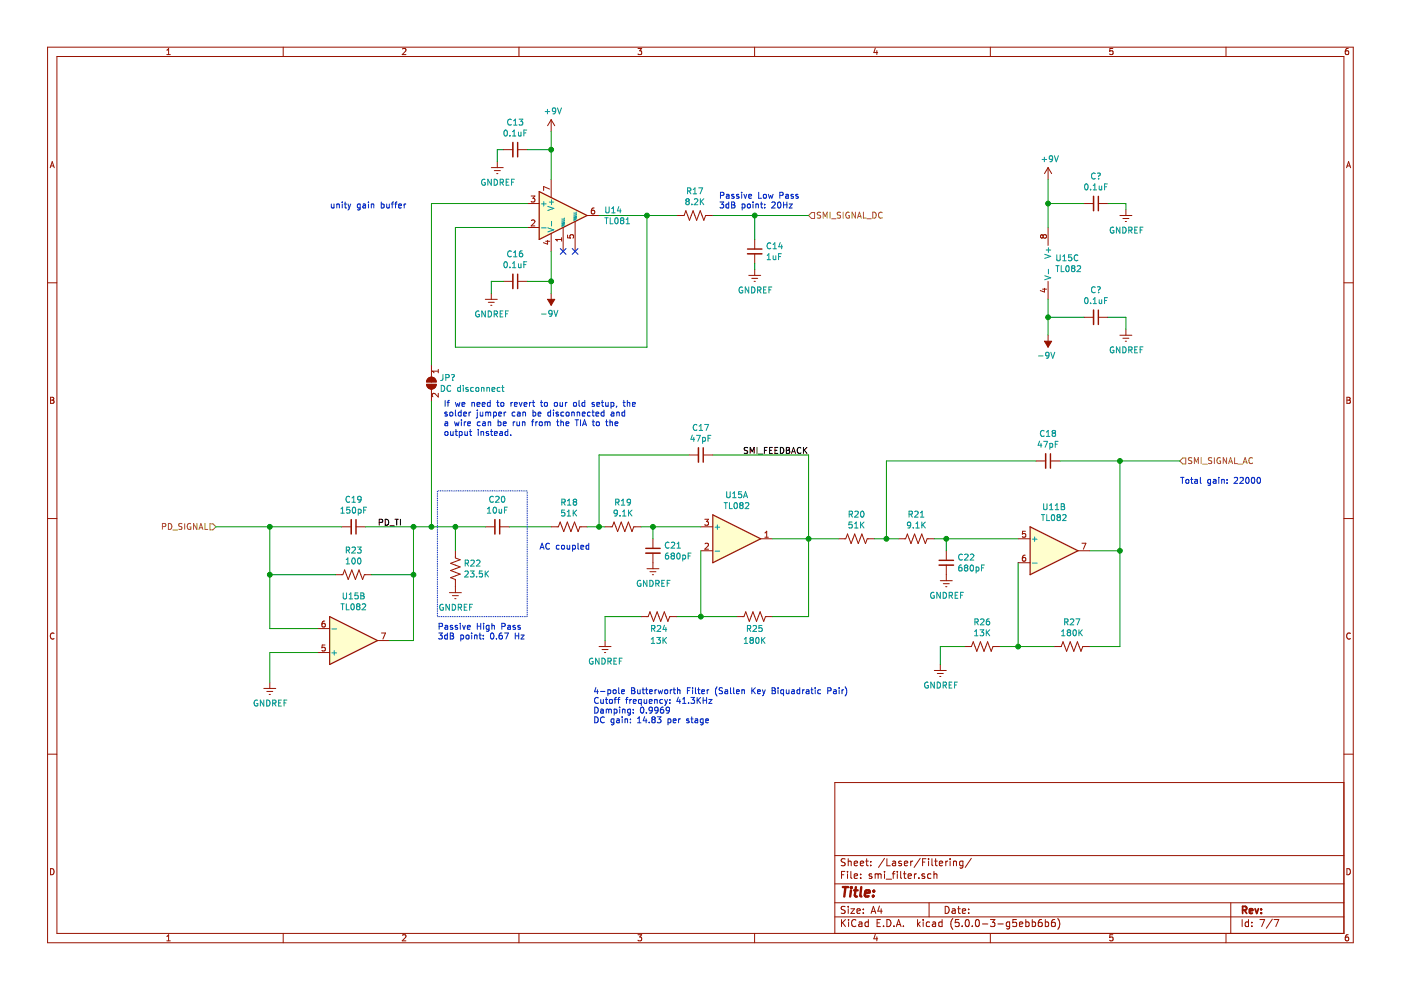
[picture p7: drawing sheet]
<svg xmlns="http://www.w3.org/2000/svg" width="297mm" height="210mm" viewBox="0 0 297 210" stroke-linecap="round" stroke-linejoin="round" font-family="sans-serif">
<g fill="none" stroke="#969400" stroke-width=".21">
<path d="M172.1 45.1h.6v1.2h-.6l-.7-.6zM174 45.1l-.5-.1-.2 .1v.4l.6 .2 .1 .3-.3 .3-.4-.1M174.5 46.3v-1.3l.5 .9 .4-.9v1.3M176 45v1.3M176.3 46.4h1M178.2 45.1l-.5-.1-.1 .1v.4l.5 .2 .1 .3-.2 .3-.5-.1M178.8 45v1.3M180 45.1a.57 .57 0 0 0-.7 .5 .57 .57 0 0 0 .8 .5v-.4h-.2M181.4 45v1.3l-.7-1.3v1.3M181.8 46.3l.4-1.3 .4 1.3M181.9 45.9h.6M183.1 45v1.3h.6"/>
<path d="M183.8 46.4h.9M185 45a.64 .64 0 0 1 .8 .6 .64 .64 0 0 1-.8 .7zM187.1 45.1a.58 .58 0 0 0-.8 .5 .58 .58 0 0 0 .7 .6l.1-.1M250.8 97.1h.6v1.3h-.6l-.7-.7zM252.7 97.1l-.5-.1-.2 .2v.3l.6 .3 .1 .3-.3 .2-.4-.1M253.2 98.3v-1.3l.5 .9 .4-.9v1.3M254.7 97v1.3M255 98.4h.9M256.9 97.1l-.5-.1-.1 .2v.4l.5 .2 .1 .3-.2 .2-.5-.1M257.5 97v1.3M258.7 97.1a.57 .57 0 0 0-.7 .6 .57 .57 0 0 0 .8 .5v-.4h-.2M260.1 97v1.3l-.8-1.3v1.3"/>
<path d="M260.5 98.3l.4-1.3 .4 1.3M260.6 97.9h.6M261.8 97v1.3h.6M262.5 98.4h.9M263.6 98.3l.4-1.3 .4 1.3M263.7 97.9h.6M265.6 97.2a.58 .58 0 0 0-.8 .4 .58 .58 0 0 0 .7 .6h.1M34.4 111.6h.6l.2-.2-.1-.3-.7-.1v1.3M35.7 111a.64 .64 0 0 1 .7 .6 .64 .64 0 0 1-.7 .7zM36.7 112.4h.9M38.6 111.1l-.5-.1-.2 .1v.4l.6 .2 .1 .3-.2 .3-.5-.1M39.2 111v1.3"/>
<path d="M40.4 111.1a.57 .57 0 0 0-.7 .5 .57 .57 0 0 0 .8 .5v-.4h-.3M41.7 111v1.3l-.7-1.3v1.3M42.2 112.3l.4-1.3 .4 1.3M42.3 111.9h.6M43.4 111v1.3h.7M44.5 111.1h.6l.7 .6-.7 .6h-.6z"/>
</g>
<g fill="#fffecd" stroke="#fffecd" stroke-width=".25">
<path d="M69.9 130.7l10.1 5.1-10.1 5.1z"/>
<path d="M151.1 109.2l10.2 5-10.2 5.1z"/>
<path d="M218.4 111.7l10.2 5.1-10.2 5.1z"/>
<path d="M114.3 40.6l10.2 5.1-10.2 5.1z"/>
</g>
<path d="M114.3 40.6l10.2 5.1-10.2 5.1zM151.1 109.2l10.2 5-10.2 5.1zM218.4 111.7l10.2 5.1-10.2 5.1zM69.9 130.7l10.1 5.1-10.1 5.1z" fill="none" stroke="#981200" stroke-width=".25"/>
<g fill="none" stroke="#981200" stroke-width=".21">
<path d="M10.1 10h276.8v189.9h-276.8zM12.1 12h272.8v185.9h-272.8zM35.4 11.6h.7M35.4 10.6l.4-.3v1.3M60 10v2M85.3 10.4l.5-.1 .3 .3-.8 1h.8M110 10v2M135.3 10.3h.8l-.5 .5 .4 .1v.5l-.2 .2-.5-.2M160 10v2M185.6 10.2l-.3 .9h.8M185.9 10.7v.9M210 10v2"/>
<path d="M235.9 10.3h-.6v.6l.6-.1v.6l-.1 .2-.5-.2M259.9 10v2M285.9 10.3h-.4l-.2 .3-.1 .7 .3 .3 .4-.2v-.6h-.4l-.3 .2M10.6 35.6l.5-1.3 .4 1.3M10.7 35.2h.7M104.2 35.5h2.5M104.8 36.2h1.3M105.3 36.8h.3M105.4 34.3v1.2M106.7 31.7h2M109.8 31.7h2M116.9 25.4v2.5"/>
<path d="M116.9 38.1v3.8M116.9 25.4l-.8 1.3M116.9 25.4l.7 1.3M222.2 35.5v2.6M222.2 35.5l-.8 1.3M222.2 35.5l.8 1.3M285.5 35.6l.4-1.3 .5 1.3M285.6 35.2h.6M10.1 60h2M106.7 59.7h2M109.8 59.7h2M111.8 48.2h2.5"/>
<path d="M111.8 43.2h2.5M112.6 41.6h.8l-.4 .4 .3 .2 .1 .4-.2 .2-.6-.1M112.7 46.8l.5-.2 .2 .4-.8 .9h.8M115.7 51.2h.8M116.1 51v.8l-.9-.3M116.5 40.1l-1.2-.5v.8M116.9 49.5v3.8M119.1 50.4v.7M119.1 50.8h-1.3l.4 .3M119.4 48.2v5.1M120.3 49.8v.6l.6 .1-.1-.5 .3-.2h.3l.2 .2-.1 .5M121.9 47v6.3"/>
<path d="M124.5 45.7h2.5M126 44.1h-.3a.79 .79 0 0 0-.1 1.3l.4-.1 .1-.5-.3-.2h-.2l-.2 .2M143.5 45.7h1.5l.4-1 .8 2 .7-2 .8 2 .8-2 .7 2 .4-1h1.5M158.7 58.4h2.6M159.4 59h1.2M159.9 59.7h.2M160 50.8v2M160 53.8v2M160 57.1v1.3M221.2 50l-.3-.2-.3 .2v.2l.3 .3 .3-.3M221.2 50l.2-.2h.3l.2 .2-.1 .4-.1 .1h-.3l-.2-.3M221.2 50v.2"/>
<path d="M222.2 48.2v3.8M222.2 59.7v3.8M229.8 43.2h2.1M232.9 43.2h2M237.4 45.7h2.6M238.1 46.3h1.2M238.6 47h.2M238.7 44.4v1.3M284.9 60h2M91.5 77.4v2.6M92.9 78.3v.8M92.9 78.7h-1.2l.3 .4"/>
<path d="M102.9 63.5h2.5M103.5 64.1h1.3M104 64.7h.3M104.2 62.2v1.3M116.9 62.2v2.5M221 61.3h.9M221.4 61.1v.8l-.8-.3M222.2 71.1v2.5M229.8 67.3h2.1M232.9 67.3h2M237.4 71.1h2.6M238.1 71.7h1.2"/>
<path d="M238.6 72.3h.2M238.7 69.8v1.3M10.7 84.2h.5l.2 .3-.2 .3 .3 .3-.3 .4h-.5zM10.7 84.8h.5M90.5 81.5h2a1.02 1.02 0 0 1-1 1 1.02 1.02 0 0 1-1-1zM90.8 80.3a1.02 1.02 0 0 1 1.1-.3 1.02 1.02 0 0 1 .6 1h-2zM91.5 82.5v2.5M92.9 83.4v.8l-.9-.8-.3 .2 .1 .5M146.1 96.5h2M149.1 96.5h2M219.7 97.7h2M222.7 97.7h2"/>
<path d="M285.6 84.2h.4l.3 .3-.3 .3 .3 .3-.2 .4h-.5zM285.6 84.8h.4M10.1 109.9h2M72.4 111.7h2.1M75.5 111.7h2M96.6 116.8v1.5l1 .4-2.1 .7 2.1 .8-2.1 .8 2.1 .7-2.1 .8 1.1 .4v2.8M102.9 111.7h2M105.9 111.7h2.1M116.9 111.7h1.5l.4-1 .7 2 .8-2 .7 2 .8-2 .8 2 .4-1h1.5M128.3 111.7h1.5l.4-1 .7 2 .8-2 .8 2 .7-2 .8 2 .4-1h1.5M138.4 114.2v2.1M138.4 117.3v3.3"/>
<path d="M148.6 111.7h2.5M148.6 116.8h2.5M149.4 110.1h.8l-.4 .5 .3 .1 .1 .4-.2 .3-.6-.2M149.5 115.3l.5-.1 .2 .3-.8 .9h.8M161.3 114.2h2.5M162.2 113.9h.7M162.2 113l.4-.4v1.3M177.8 114.2h1.5l.4-1 .7 2.1 .8-2.1 .8 2.1 .7-2.1 .8 2.1 .4-1.1h1.5M190.5 114.2h1.5l.4-1 .7 2.1 .8-2.1 .8 2.1 .7-2.1 .8 2.1 .4-1.1h1.5M200.6 116.8v2M200.6 119.8v3.3M215.9 114.2h2.5"/>
<path d="M215.9 119.3h2.5M217.4 117.7h-.3a.79 .79 0 0 0-.1 1.3l.4-.1 .1-.5-.3-.2h-.2l-.2 .2M217.4 112.6h-.6v.6l.4-.1 .3 .3v.3l-.3 .2-.4-.1M228.6 116.8h2.5M229.4 115.2h.8l-.5 1.2M284.9 109.9h2M11.5 134.3a.58 .58 0 0 0-.8 .5 .58 .58 0 0 0 .8 .6M67.4 138.4h2.5M67.4 133.3h2.5M68.9 131.7h-.3a.79 .79 0 0 0-.1 1.2h.4l.1-.5-.3-.2h-.2l-.3 .2M68.9 136.8h-.6l-.1 .6 .5-.2 .3 .3v.3l-.3 .2-.5-.1M71.2 121.9h1.5l.4-1.1 .7 2.1 .8-2.1 .8 2.1 .7-2.1 .8 2.1 .4-1h1.5"/>
<path d="M80 135.8h2.6M80.9 134.2h.8l-.5 1.3M95.3 125.7h2.5M95.9 126.3h1.3M96.4 126.9h.3M127 137.1h2.6M127.6 137.7h1.3M128.2 138.4h.2M128.3 135.8v1.3M135.9 130.7h1.5l.4-1 .8 2.1 .7-2.1 .8 2.1 .7-2.1 .8 2.1 .4-1.1h1.5M137.2 120.6h2.5M137.8 121.2h1.3"/>
<path d="M138.3 121.9h.3M156.2 130.7h1.5l.4-1 .8 2.1 .7-2.1 .8 2.1 .8-2.1 .7 2.1 .4-1.1h1.5M199.4 123.1h2.5M200 123.8h1.3M200.5 124.4h.3M204.4 137.1h1.6l.3-1 .8 2 .8-2 .7 2 .8-2 .8 2 .3-1h1.6M223.5 137.1h1.5l.4-1 .7 2 .8-2 .8 2 .7-2 .8 2 .4-1h1.5M286.3 134.3a.58 .58 0 0 0-.8 .5 .58 .58 0 0 0 .8 .6M10.1 159.9h2M55.9 146h2.6M56.6 146.6h1.2M57.1 147.2h.2"/>
<path d="M57.2 144.7v1.3M198.1 142.2h2.5M198.7 142.8h1.3M199.2 143.4h.3M199.4 140.9v1.3M284.9 159.9h2M284.9 165.9h-107.9v32M10.7 184.2a.65 .65 0 0 1 .8 .6 .65 .65 0 0 1-.8 .7zM35.4 198.5l.4-.3v1.3M35.4 199.5h.7M60 197.9v2M85.3 198.3l.5-.1 .3 .3-.8 1h.8"/>
<path d="M110 197.9v2M135.3 198.2h.8l-.5 .5 .4 .1v.6l-.2 .1-.5-.1M160 197.9v2M177 194.4h107.9M177 191.4h107.9M177 187.4h107.9M177 181.4h107.9M178.4 185.5h.5M178.4 195v1.5M178.6 195.6l.7 .9M179.1 184.8h-.7v1.5M179.2 182.1h-.6l-.3 .2 .2 .4 .6 .3v.4l-.2 .2-.6-.1"/>
<path d="M179.2 192.2h-.6l-.3 .2 .2 .4 .6 .3v.4l-.2 .2-.6-.1M179.3 195l-.9 .8M179.7 184.8v.1M179.7 185.3v1M179.8 182.1v1.5M179.8 192.2v.1M179.8 192.7v1M179.8 182.7l.2-.1h.4l.1 1M179.9 195v.1M179.9 195.5v1M180.4 192.7h.8l-.8 1h.8M180.4 184.8v1.3l.2 .2"/>
<path d="M181.1 183.1l.7-.2v-.3h-.5l-.2 .2 .1 .7h.6M181.1 185.8l.7-.2v-.3h-.5l-.2 .2 .1 .7h.6M181.5 195.1a.59 .59 0 0 0-.8 0 .59 .59 0 0 0-.1 .7 .56 .56 0 0 0 .2 .6 .56 .56 0 0 0 .7-.1M181.7 193.2l.7-.2-.1-.2-.4-.1-.2 .2 .1 .7h.5M182.1 195.5h.6l.1 1M182.4 183.1l.7-.2-.1-.3h-.4l-.2 .2 .1 .7h.5M182.5 186.1v.2M182.5 185.3v.2M182.8 195.8l-.5 .1-.3 .2 .3 .4 .5-.1M183 193.5v.2M183 192.8v.1M183.5 182.6h.6"/>
<path d="M183.7 182.1v1.3l.4 .2M184.1 195.5h-.4l-.3 .2 .1 .6 .2 .2 .4-.1M184.1 195v1.5M184.6 183.4v.2M184.6 182.6v.2M184.7 193.7l.5-1.5 .5 1.5M184.8 193.2h.8M184.8 185.3h-.3l-.2 .2v.2l.5 .1v.4h-.5M185.6 185.4l.4-.1 .2 .2M185.6 185.3v1M185.6 198.1l-.3 .9h.8M185.9 198.6v.9"/>
<path d="M186 195.7h.5M186.2 185.5l.2-.2h.3l.1 1M186.2 185.5v.8M186.5 192.1l-.4 1.1h1M186.7 195h-.7v1.5h.7M186.8 192.7v1M187.3 196.3v.2M187.5 184.8v.1M187.5 185.3v1M187.5 182l-1.2 1.9M187.9 186.4h1.1M188 195a.76 .76 0 0 1 .9 .7 .76 .76 0 0 1-.9 .8z"/>
<path d="M188 182.1v1.5h.8M189.2 185.3h.5M189.3 182.6h.5l.1 1M189.5 196.3v.2M189.7 184.8l-.3 .2v1.3M189.9 182.9l-.5 .1-.2 .2 .2 .4 .5-.1M190 196.5l.5-1.5 .5 1.5M190.2 196h.7M190.2 184.8v.1M190.2 185.3v1M191 184.8v1.3l.2 .2M191.1 182.6h-.3l-.3 .2 .1 .2 .5 .1v.4h-.6"/>
<path d="M191.5 196.3v.2M191.5 185.3h.6M191.7 184.8v1.3l.4 .2M191.7 183.1l.8-.2-.1-.3h-.5l-.2 .2 .1 .7h.6M192.5 185.8l.7-.2v-.3h-.5l-.2 .2 .1 .7h.6M193.1 182.6v1M193.5 182.6l-.4 .3M193.9 185.3v1M194.3 185.3l-.4 .2M194.5 195v1.5M194.7 195.9l.4 .6M194.8 186.1v.2"/>
<path d="M195.1 195.5l-.6 .5M195.1 182l-1.3 1.9M195.6 182.8h.5M195.7 195v.1M195.7 195.5v1M196 185.3h-.3l-.2 .2v.2l.5 .1v.4h-.5M196.3 182.1h-.7v1.5M196.9 182.1v.1M196.9 182.6v1M197 191.4v3M197.1 195.5h-.4l-.3 .2v.6l.3 .2 .4-.1M197.4 185.3h-.4l-.3 .2 .1 .7h.6"/>
<path d="M197.6 182.1v1.3l.2 .2M197.7 195.5h.6l.1 1M198 185.4l.2-.1h.4l.1 1M198 184.8v1.5M198.2 182.6h.5M198.4 195.8l-.7 .3 .2 .4 .5-.1M198.4 182.1v1.3l.3 .2M199.2 183.1l.7-.2-.1-.3h-.4l-.2 .2v.7h.6M199.7 195.5h-.4l-.3 .2 .1 .6 .2 .2 .4-.1M199.7 195v1.5M200.4 192.2a.75 .75 0 0 1 .8 .7 .75 .75 0 0 1-.8 .8zM200.5 182.6v1"/>
<path d="M200.9 182.6l-.4 .3M201.4 182.1v.1M201.4 182.6v1M201.9 192.8h.6v.9M202 194.8a1.71 1.71 0 0 0 0 2.2M202.2 182.7l.2-.1h.3l.1 1M202.2 182.6v1M202.5 193l-.5 .1-.2 .2 .2 .4 .5-.1M203 192.7h.6M203.2 192.2v1.3l.4 .2M203.3 195h-.7l-.1 .7 .7-.1 .2 .2-.1 .5-.2 .2-.6-.2M204 196.3v.2"/>
<path d="M204 193.2l.7-.2v-.2l-.5-.1-.2 .2 .1 .7h.6M204.2 182.6h-.5l-.3 .3 .2 .6h.6M204.2 182.6v1.2l-.3 .3-.4-.1M204.9 195h.1a.81 .81 0 0 1 .5 .7 .81 .81 0 0 1-.5 .8 .95 .95 0 0 1-.1-1.5zM205.4 193.5v.2M205.4 192.8v.1M205.9 182l-1.3 1.9M206.1 196.3v.2M207 195h.3a.85 .85 0 0 1-.1 1.5 1 1 0 0 1-.2-1.5zM208.3 195.9h1.1M210 197.9v2M210 195h.9l-.5 .5 .5 .2v.6l-.3 .2-.6-.2"/>
<path d="M211.6 195.9h1.1M214.1 195.5h-.5l-.3 .2 .1 .6 .2 .2 .5-.1M214.1 195.5l-.1 1.3-.2 .2-.4-.1M215.5 195h-.7l-.1 .7 .7-.1 .1 .7-.2 .2-.6-.2M216.1 196l.8-.2-.1-.3h-.5l-.2 .2 .1 .7h.6M217.5 195v1.5M217.5 195.5h.4l.3 .2-.1 .7h-.6M218.9 195.5h.4l.3 .2-.1 .6-.2 .2-.4-.1M218.9 195v1.5M220.8 195h-.4a1.11 1.11 0 0 0-.1 1.4l.4 .1 .2-.2 .1-.5-.3-.3-.4 .1-.2 .2M221.6 195.5h.5l.2 .2-.1 .7h-.6M221.6 195v1.5"/>
<path d="M223.6 195h-.4a1.16 1.16 0 0 0-.2 1.4l.5 .1 .2-.2 .1-.5-.3-.3-.5 .1-.1 .2M224.3 194.8a1.71 1.71 0 0 1 0 2.2M235.9 198.2h-.6v.6l.6-.1v.7l-.1 .1-.5-.1M259.9 197.9v2M260.9 191.4v6.5M263.4 195v1.5M264.7 195.5h-.4l-.3 .2 .1 .7h.6M264.7 195v1.5M265.4 196.3v.2M265.4 195.5v.2M267.1 195h1l-.6 1.5M269.8 194.9l-1.3 1.9"/>
<path d="M270.1 195h1l-.6 1.5M285.6 184.2a.65 .65 0 0 1 .7 .6 .65 .65 0 0 1-.7 .7zM285.9 198.2h-.4l-.2 .3-.1 .7 .3 .3 .4-.1v-.7h-.4l-.3 .2"/>
</g>
<g fill="none" stroke="#009596" stroke-width=".21">
<path d="M102.8 38.1a.59 .59 0 0 0-.7 .5 .59 .59 0 0 0 .7 .6l.1-.5h-.3M104.2 38v1.3l-.8-1.3v1.3M104.8 38a.64 .64 0 0 1 .7 .6 .64 .64 0 0 1-.7 .7zM106 38.7l.7-.1v-.5l-.7-.1v1.3M106.3 38.7l.5 .6M107 27.7l.1-.1a.67 .67 0 0 1 .5 .6 .67 .67 0 0 1-.5 .6l-.3-.4zM107.3 38.6h.4M107.9 38h-.6v1.3h.6M108.1 28.7v.1M108.4 25.4a.56 .56 0 0 0-.8 .5 .56 .56 0 0 0 .8 .5M108.5 38.6h.4M108.7 27.9l.3-.3v1.2"/>
<path d="M108.7 28.8h.7M108.9 25.6l.4-.3v1.2M108.9 26.5h.7M109.1 38h-.6v1.3M109.9 28l.1 .8 .5-.1M110.1 25.3h.7l-.4 .4 .4 .2v.4l-.2 .2-.5-.1M110.5 28v.8M111.1 28.2h.4M111.7 27.6h-.6v1.2M115.6 23.7h1M116.1 23.2v.9M117.8 23.4l-.2 .3-.4-.1v-.6l.4-.1 .2 .2v.7l-.2 .3h-.4"/>
<path d="M118.2 22.9l.4 1.2 .4-1.2M148.1 39.8h.9l-.6 1.3M220.9 33.8h1M221.4 33.3v1M223.1 33.1l-.4-.1-.2 .2v.4l.2 .2h.4l.1-.2M223.1 33.1v.1M223.1 33.2v.8l-.2 .2-.3 .1M223.6 33l.4 1.3 .4-1.3M230.1 39.1l.2-.1a.67 .67 0 0 1 .4 .6 .67 .67 0 0 1-.4 .7l-.3-.5zM231.8 39.3l.3-.3v1.3M232.2 36.8a.56 .56 0 0 0-.7 .1 .56 .56 0 0 0 0 .7l.3 .4 .4-.2M232.7 36.8l.4-.1a.43 .43 0 0 1-.2 .7v.1"/>
<path d="M232.9 37.8v.2M233 39.4l.1 .8 .5-.1M233.6 39.4v.9M234.2 39.6h.4M234.8 39h-.6v1.3M107 55.6l.1-.1a.67 .67 0 0 1 .5 .6 .67 .67 0 0 1-.5 .7l-.3-.5zM108.1 56.6v.2M108.4 53.3a.56 .56 0 0 0-.8 .5 .56 .56 0 0 0 .8 .5M108.7 56.8h.7M108.7 55.8l.3-.3v1.3M108.9 54.5h.7M108.9 53.5l.4-.3v1.3"/>
<path d="M109.9 55.9l.1 .8 .5-.1M110.5 55.9v.9M110.7 53.2l-.4 .1-.2 .4 .1 .6 .5 .1 .1-.2-.1-.5h-.3l-.3 .2M111.1 56.1h.4M111.7 55.5h-.6v1.3M114.8 48.3h1M114.8 43.2h1M115.3 42.7v1M116.1 48.3l1.3 .4-1.3 .5M116.1 43.8l1.3 .4-1.3 .4M116.5 42.9h.9M116.9 42.4v1"/>
<path d="M116.9 46.9v1M119.1 47.6h.5l-.5 .3h.5M119.1 47.1l.5 .1-.1 .2h-.4M119.6 46.2v.3h-.5M119.6 46.6v.3h-.5M121.7 45.8l.5 .1-.1 .2h-.4M121.7 46.4h.5l-.5 .3h.5M122.2 45v.2h-.5M122.2 45.4v.2h-.5M128.2 46.2h.7M128.4 43.9v1l.3 .2h.2l.2-.2v-1M128.6 46.2v1.2"/>
<path d="M129.4 46.2v1.2h.6M129.7 45.1h.7M129.7 44.2l.4-.3v1.2M130.5 46.3l.1-.1a.69 .69 0 0 1 .5 .6 .69 .69 0 0 1-.5 .6l-.3-.4zM131.2 43.8l-.3 .9h.8M131.5 44.3v.8M131.8 46.7l-.2-.2 .2-.3 .4 .1v.3l-.2 .1M131.8 46.7l-.2 .3v.2l.2 .2h.2l.3-.2-.1-.4-.2-.1M131.8 46.7h.2M132.8 47.4h.7M132.8 46.5l.3-.3v1.2M145.6 42.7l-.2-.3 .2-.3 .5 .2v.3l-.2 .1"/>
<path d="M145.6 42.7l-.2 .2v.3l.2 .2h.3l.2-.2v-.4l-.2-.1M145.6 42.7h.3M145.8 40.5l.6-.1v-.4l-.6-.2v1.3M146.1 40.5l.4 .6M146.7 43.3v.1M147 41.1h.7M147 40.2l.3-.4v1.3M147.2 42.3l.5-.2 .3 .4-.8 .9h.8M148.5 42.1v1.3M148.7 42.7l.5 .7M149.2 42.1l-.7 .8M162.7 55.1h.7"/>
<path d="M162.7 54.1l.3-.3v1.3M163.4 51.6a.56 .56 0 0 0-.8 .5 .56 .56 0 0 0 .8 .5M163.9 52.8h.7M163.9 51.8l.4-.3v1.3M163.9 54.2l.1 .8 .5-.1M164.5 54.2v.9M165.1 54.4h.4M165.4 51.4l-.3 .9h.8M165.7 53.8h-.6v1.3M165.7 51.9v.9M221.5 58.5l1.3 .4-1.3 .4M221.5 53.9l1.3 .5-1.3 .4"/>
<path d="M221.8 53h1M222.3 52.5v1M222.3 57.1v1M223.9 56.3h.7M224.1 54v1.1l.2 .2h.2l.3-.2v-1.1M224.2 56.3v1.3M225 56.3v1.3h.6M225.3 55.3h.7M225.3 54.4l.4-.4v1.3M226.1 56.5l.2-.2a.69 .69 0 0 1 .4 .7 .69 .69 0 0 1-.4 .6l-.3-.5zM227.2 54h-.6l-.1 .6 .5-.1 .3 .3v.3l-.3 .2-.5-.1M227.2 56.6l.2-.3h.3l.2 .3"/>
<path d="M227.2 56.6l.2 .3M227.2 56.6h.1M227.4 56.9l-.2 .2v.3l.2 .2h.3l.2-.2-.1-.4-.1-.1M227.4 56.9h.3M227.9 56.6h.1M227.9 56.6l-.2 .3M228.4 56.5l.5-.2 .2 .4-.8 .9h.8M228.5 54.1a.58 .58 0 0 0-.8 .5 .58 .58 0 0 0 .8 .6M231.2 40.1v.2M231.8 40.3h.7M236.1 48.2a.59 .59 0 0 0-.7 .6 .59 .59 0 0 0 .7 .6l.1-.5h-.3M237.4 48.2v1.2l-.7-1.2v1.2"/>
<path d="M238 48.2a.64 .64 0 0 1 .8 .6 .64 .64 0 0 1-.8 .6zM239.3 48.8l.7-.1v-.4l-.7-.1v1.2M239.6 48.8l.4 .6M240.6 48.8h.4M241.2 48.2h-.6v1.2h.6M241.7 48.8h.4M242.3 48.2h-.6v1.2M93.9 79.4v1.1l-.5 .2M95.7 79.5l.4-.1a.43 .43 0 0 1-.1 .7v.1M101.6 66a.59 .59 0 0 0-.8 .6 .59 .59 0 0 0 .8 .5v-.4h-.2M102.9 65.9v1.3l-.7-1.3v1.3M103.5 65.9a.64 .64 0 0 1 .7 .7 .64 .64 0 0 1-.7 .6z"/>
<path d="M104.8 66.6l.6-.1v-.4l-.6-.2v1.3M105.1 66.6l.4 .6M106 66.5h.5M106.6 65.9h-.6v1.3h.6M107.2 66.5h.4M107.8 65.9h-.6v1.3M114.8 66.6h1M117.1 66.4l-.3 .2-.3-.1-.1-.6 .4-.1 .3 .3-.1 .7-.2 .2-.3 .1M117.4 65.8l.4 1.3 .5-1.3M157.4 60.9a.59 .59 0 0 0-.7 .6 .59 .59 0 0 0 .7 .6l.1-.5h-.3M158.7 60.8v1.3l-.7-1.3v1.3M159.4 60.8a.64 .64 0 0 1 .7 .7 .64 .64 0 0 1-.7 .6z"/>
<path d="M160.6 61.5l.7-.1v-.4l-.7-.2v1.3M160.9 61.5l.4 .6M161.9 61.5h.4M162.5 60.8h-.6v1.3h.6M163 61.5h.4M163.6 60.8h-.6v1.3M220.2 75.5h.9M222.4 75.2l-.2 .3-.4-.1v-.6l.4-.1 .2 .2v.7l-.2 .3-.4 .1M222.8 74.7l.4 1.3 .4-1.3M230.1 63.2l.2-.1a.67 .67 0 0 1 .4 .6 .67 .67 0 0 1-.4 .7l-.3-.5zM231.2 64.3v.1M231.8 63.5l.3-.4v1.3"/>
<path d="M231.8 64.4h.7M232.2 60.9a.56 .56 0 0 0-.7 .1 .56 .56 0 0 0 0 .8l.3 .3 .4-.2M232.7 60.9l.4-.1a.43 .43 0 0 1-.2 .7v.1M232.9 61.9v.2M233 63.5l.1 .8h.5M233.6 63.5v.9M234.2 63.7h.4M234.8 63.1h-.6v1.3M236.1 73.6a.59 .59 0 0 0-.7 .6 .59 .59 0 0 0 .7 .6l.1-.5h-.3M237.4 73.5v1.3l-.7-1.3v1.3M238 73.5a.64 .64 0 0 1 .8 .7 .64 .64 0 0 1-.8 .6zM239.3 74.2l.7-.1v-.4l-.7-.2v1.3"/>
<path d="M239.6 74.2l.4 .6M240.6 74.2h.4M241.2 73.5h-.6v1.3h.6M241.7 74.2h.4M242.3 73.5h-.6v1.3M93.6 81.7a.64 .64 0 0 1 .7 .7 .64 .64 0 0 1-.7 .6zM94.5 80.1l.6-.1 .2-.2-.1-.3-.7-.1v1.3M95.6 81.8a.58 .58 0 0 0-.8 .5 .58 .58 0 0 0 .7 .6h.1M96 80.5v.2M97.6 82.2l-.4-.1-.2 .3 .1 .5h.5M97.6 81.7v1.3M98.2 81.7v.1"/>
<path d="M98.2 82.1v.9M99.2 82.2l-.3-.1-.1 .2v.2l.4 .1v.3h-.4M100.4 82.2l-.4-.1-.2 .3 .1 .5h.5M101 82.2l.5 .1-.1 .6-.3 .1-.2-.2zM102.1 82.1v.9M102.1 82.3l.5-.1v.8M103.2 82.3l.5-.1 .1 .8M103.2 82.1v.9M104.3 82.6l.6-.1v-.3l-.4-.1-.2 .2 .1 .6h.5M106 82.2l-.4-.1-.2 .3 .1 .5h.5M106.4 82.1h.5M106.6 81.7v1.1l.3 .2"/>
<path d="M146.8 92.3l-.3 .8h.8M147.1 92.7v.9M147.7 92.3h.8l-.5 1.3M147.8 90.1a.56 .56 0 0 0-.8 .5 .56 .56 0 0 0 .8 .5M148.2 91.3h.8M148.2 90.3l.4-.3v1.3M149 93.5l.3 .1 .3-.3-.1-.5-.5-.1v1.3M149.4 90h.8l-.5 1.3M150.1 92.9h.4M150.7 92.3h-.6v1.3M220.4 93.5l-.3 .9h.8M220.7 94v.8"/>
<path d="M221.3 93.6h.8l-.5 1.2M221.4 91.4a.56 .56 0 0 0-.8 .5 .56 .56 0 0 0 .8 .5M221.9 92.5h.7M221.9 91.6l.3-.3v1.2M222.6 94v1.3M222.6 94.1l.3-.1 .3 .2-.1 .6h-.5M223.3 91.8l-.2-.2 .2-.3h.3l.2 .2-.2 .3M223.3 91.8l-.2 .2v.4l.2 .1h.4l.1-.2v-.3l-.2-.2M223.3 91.8h.3M223.7 94.2h.5M224.3 93.6h-.6v1.2M72.3 107.9l.3-.4v1.3"/>
<path d="M72.3 108.8h.7M73.4 119.6h.7M73.4 118.7l.4-.4v1.3M73.4 116.6h.6l.1-.5-.7-.1v1.3M73.7 116.6l.4 .7M74.1 105.4a.56 .56 0 0 0-.8 .5 .56 .56 0 0 0 .8 .5M74.1 107.5h-.5l-.1 .6 .5-.1 .2 .3v.3l-.2 .2-.5-.1M74.6 116.1l.5-.1 .3 .3-.8 1h.8M74.6 106.5h.8M74.6 105.6l.4-.4v1.3M74.7 118.4l.2-.1a.67 .67 0 0 1 .4 .6 .67 .67 0 0 1-.4 .7l-.3-.5zM74.8 107.7l.2-.2a.69 .69 0 0 1 .4 .7 .69 .69 0 0 1-.4 .6l-.3-.5z"/>
<path d="M75.8 116h.8l-.5 .5 .4 .1 .1 .4-.3 .3-.5-.2M75.9 118.4l.2-.1a.69 .69 0 0 1 .4 .6 .69 .69 0 0 1-.4 .7l-.3-.5zM76 108v1.2M76 108h.3l.3 .2-.2 .6h-.4M76.6 105.8l-.3 .2h-.3l-.1-.6 .4-.2 .3 .3-.1 .7-.2 .2-.3 .1M77.1 108.1h.4M77.7 107.5h-.6v1.3M98.6 119.4h.6l.1-.5-.7-.1v1.2M98.9 119.4l.4 .6M99.8 118.9l.5-.1 .3 .3-.8 .9h.8M101 118.9l.5-.1 .3 .3-.8 .9h.8M103.3 108.8h.8"/>
<path d="M103.3 107.9l.4-.4v1.3M104.6 105.4a.56 .56 0 0 0-.8 .5 .56 .56 0 0 0 .8 .5M104.7 107.7l.2-.2a.67 .67 0 0 1 .4 .7 .67 .67 0 0 1-.4 .6l-.4-.5zM105.1 105.4l.5-.2 .2 .4-.8 .9h.8M105.8 108l.1 .8 .4-.1M106.3 108v.8M106.4 105.4l.2-.2a.67 .67 0 0 1 .5 .7 .67 .67 0 0 1-.5 .6l-.3-.5zM107 108.1h.4M107.6 107.5h-.6v1.3M119.1 106.5l.6-.1 .1-.4-.7-.2v1.3M119.4 106.5l.4 .6M119.7 108.1h-.6l-.1 .7 .2-.2 .5 .2v.5l-.2 .1-.5-.1"/>
<path d="M120.3 109.4h.7M120.3 108.5l.3-.4v1.3M120.3 107.1h.7M120.3 106.2l.4-.4v1.3M121.5 108.1v1.3M121.7 108.7l.6 .7M121.8 106.4l-.3 .2 .1 .4 .2 .1h.3l.2-.2v-.3l-.3-.2M121.8 106.4l-.3-.3 .3-.3h.2l.3 .3-.3 .3M121.8 106.4h.2M122.3 108.1l-.8 .8M130.5 106.5l.7-.1v-.4l-.7-.2v1.3M130.8 106.5l.5 .6"/>
<path d="M130.9 108.7l-.2 .2h-.4l-.1-.6 .5-.2 .2 .3-.1 .7-.1 .3h-.4M131.5 109.3v.1M131.7 107.1h.8M131.7 106.2l.4-.4v1.3M132 109.4h.7M132 108.5l.3-.4v1.3M133.3 108.1v1.3M133.4 108.7l.6 .7M133.7 106.4l-.3 .2h-.3l-.1-.6 .4-.2 .3 .3-.1 .7-.2 .3h-.3M134 108.1l-.7 .8M141.7 117.3h-.3l-.3 .3v.7l.2 .2 .4-.1 .1-.4-.2-.3h-.3l-.2 .3M141.8 115.1a.56 .56 0 0 0-.8 .5 .56 .56 0 0 0 .8 .5"/>
<path d="M142.3 115.1l.5-.2 .3 .4-.8 .9h.8M142.5 117.8l-.2-.2 .2-.3h.3l.2 .2-.2 .3M142.5 117.8l-.2 .2v.3l.2 .2h.4l.1-.2v-.3l-.2-.2M142.5 117.8h.3M143.5 116.2h.8M143.5 115.3l.4-.4v1.3M143.6 117.4l.2-.1a.69 .69 0 0 1 .4 .6 .69 .69 0 0 1-.4 .6l-.3-.5zM144.8 117.7h.3l.3 .2-.2 .6h-.4M144.8 117.7v1.3M145.9 117.9h.4M146.5 117.3h-.6v1.2M151.6 116.9h1"/>
<path d="M151.6 111.8h1M152.1 111.3v1M153.5 106.6h.7M153.9 106.6v1.2M154.1 104.3v1l.2 .2h.4l.1-.2v-1M154.7 106.6v1.2h.6M155.3 105.5h.8M155.3 104.6l.4-.3v1.2M155.7 106.7l.2-.1a.69 .69 0 0 1 .5 .6 .69 .69 0 0 1-.5 .6l-.3-.4zM157.1 107.1l-.3-.2 .3-.3 .4 .1v.3l-.2 .1M157.1 107.1l-.3 .3v.2l.3 .2h.2l.3-.2-.1-.4-.2-.1M157.1 107.1h.2"/>
<path d="M157.2 104.3h-.6v.6l.1-.2 .5 .1v.6l-.2 .1-.4-.1M157.7 105.5l.4-1.2 .4 1.2M157.8 105.2h.6M158 106.7l.5-.1 .3 .3-.8 .9h.8M180 109h.7v-.5l-.7-.1v1.2M180.3 109l.5 .6M180.7 110.7h-.7v.6l.2-.1 .5 .1v.5l-.3 .2-.4-.2M181.2 112h.7M181.2 111l.3-.3v1.3M181.2 108.5l.5-.1 .3 .3-.8 .9h.8M182.5 110.7v1.3M182.6 108.5l.2-.1a.67 .67 0 0 1 .4 .6 .67 .67 0 0 1-.4 .6l-.3-.4z"/>
<path d="M182.6 111.2l.6 .8M183.2 110.7l-.7 .7M192.7 109h.6l.1-.5-.7-.1v1.2M193 109l.4 .6M193.1 111.2l-.2 .3-.4-.1-.1-.6 .5-.1 .2 .2-.1 .7-.1 .3-.4 .1M193.7 111.8v.2M193.9 108.5l.5-.1 .3 .3-.8 .9h.8M194.2 111l.3-.3v1.3M194.2 112h.7M195.1 109.6h.8M195.1 108.7l.4-.3v1.2M195.5 110.7v1.3"/>
<path d="M195.6 111.2l.6 .8M196.2 110.7l-.7 .7M203.9 119.8h-.3l-.3 .3v.7l.2 .3 .4-.2 .1-.4-.2-.2h-.3l-.2 .2M204 117.6a.56 .56 0 0 0-.8 .5 .56 .56 0 0 0 .8 .5M204.5 117.6l.5-.1 .3 .3-.8 1h.8M205.7 117.6l.5-.1 .3 .3-.8 1h.8M205.9 119.9l.1-.1a.69 .69 0 0 1 .4 .6 .69 .69 0 0 1-.4 .7 .83 .83 0 0 1-.1-1.2zM208.7 119.8h-.6v1.3M218.9 114.3h1M218.9 119.4h1M219.4 113.8v1M220.8 109.1h.7"/>
<path d="M221.1 109.1v1.3M221.3 106.8v1l.2 .3h.3l.2-.3v-1M221.9 109.1v1.3h.6M222.5 108.1h.8M222.5 107.2l.4-.4v1.3M223 109.2l.2-.1a.69 .69 0 0 1 .4 .6 .69 .69 0 0 1-.4 .7l-.3-.5zM223.7 108.1h.8M223.7 107.2l.4-.4v1.3M224.3 109.7l-.2-.3 .2-.3 .5 .1v.3l-.2 .2M224.3 109.7l-.2 .2v.2l.2 .3h.3l.2-.3v-.3l-.2-.1M224.3 109.7h.3M225 106.8l.6 .1 .1 .3-.3 .2 .3 .2-.1 .4-.6 .1z"/>
<path d="M225 107.4h.4M225.3 109.2l.5-.1 .2 .4-.7 .9h.7M70.4 138.4h1M70.4 133.4h1M70.9 137.9v1M72.3 128h.7M72.6 128v1.3M72.8 125.7v1.1l.2 .2h.2l.3-.2v-1.1M73.4 128v1.3h.6M74 127h.7M74 126.1l.4-.4v1.3M74.5 128.1l.2-.1a.69 .69 0 0 1 .4 .7 .69 .69 0 0 1-.4 .6l-.3-.5z"/>
<path d="M75.8 128.6l-.2-.3 .2-.3 .5 .1v.4l-.2 .1M75.8 128.6l-.2 .2v.3l.2 .2h.3l.2-.2v-.4l-.2-.1M75.8 128.6h.3M75.9 125.7h-.6l-.1 .6 .5-.1 .3 .2v.4l-.3 .2-.5-.1M76.5 125.7l.6 .1 .1 .3-.3 .2 .3 .2-.1 .4-.6 .1zM76.5 126.3h.4M76.8 128.1l.5-.1 .2 .4-.8 .9h.8M93.9 128.2a.59 .59 0 0 0-.7 .6 .59 .59 0 0 0 .7 .5l.1-.4h-.2M95.3 128.1v1.3l-.8-1.3v1.3M95.9 128.1a.64 .64 0 0 1 .7 .7 .64 .64 0 0 1-.7 .6zM97.2 128.8l.6-.1v-.5l-.6-.1v1.3M97.4 128.8l.5 .6"/>
<path d="M98.4 128.7h.4M98.6 121.2l.5-.1 .2 .3-.8 .9h.8M99 128.1h-.6v1.3h.6M99.6 128.7h.4M99.7 121.1h.8l-.4 .4 .4 .2v.5l-.2 .1-.6-.1M100.2 128.1h-.6v1.3M101 122.2v.1M102.3 121.1h-.6l-.1 .6 .2-.2 .4 .1 .1 .6-.2 .1-.5-.1M102.9 121.1v1.2M103 121.6l.6 .7M103.6 121.1l-.7 .7M125.7 139.6a.59 .59 0 0 0-.8 .6 .59 .59 0 0 0 .8 .6v-.5h-.2"/>
<path d="M127 139.5v1.3l-.7-1.3v1.3M127.6 139.5a.64 .64 0 0 1 .7 .7 .64 .64 0 0 1-.7 .6zM130.7 139.5h-.5v1.3h.5M131.9 139.5h-.6v1.3M135.8 123.1a.59 .59 0 0 0-.7 .6 .59 .59 0 0 0 .7 .6l.1-.5h-.3M137.2 123v1.3l-.8-1.3v1.3M137.8 123a.64 .64 0 0 1 .7 .7 .64 .64 0 0 1-.7 .6zM138.1 136.4h.7M138.1 135.5l.4-.3v1.2M138.2 133.3l.6-.1v-.5l-.6-.1v1.3M138.5 133.3l.4 .6M139 123.7l.7-.1v-.4l-.7-.2v1.3"/>
<path d="M139.2 135.2h.8l-.4 .4 .4 .2v.4l-.2 .2-.6-.1M139.3 123.7l.5 .6M139.4 132.7l.4-.1 .3 .4-.8 .9h.8M140.3 123.7h.4M140.6 135.2v1.2M140.7 135.7l.6 .7M140.9 132.6l-.3 .9h.8M140.9 123h-.6v1.3h.6M141.2 133v.9M141.3 135.2l-.7 .7M141.5 123.7h.4M142.1 123h-.6v1.3"/>
<path d="M157.8 136.4h.7M157.8 135.5l.4-.3v1.2M158.5 133.3l.6-.1v-.5l-.6-.1v1.3M158.8 133.3l.4 .6M159.3 135.7l-.3 .2v.3l.3 .2h.3l.1-.2v-.3l-.2-.2M159.3 135.7l-.3-.2 .3-.3h.2l.2 .2-.2 .3M159.3 135.7h.2M159.7 132.7l.4-.1 .3 .4-.8 .9h.8M160.3 135.3l.2-.1a.69 .69 0 0 1 .4 .6 .69 .69 0 0 1-.4 .6l-.3-.5zM161.5 135.2v1.2M161.5 132.6h-.6v.6l.5-.1 .2 .3v.3l-.2 .2-.5-.1M161.7 135.7l.5 .7"/>
<path d="M162.2 135.2l-.7 .7M198 125.7a.59 .59 0 0 0-.7 .5 .59 .59 0 0 0 .7 .6l.1-.5h-.3M199.4 125.6v1.3l-.8-1.3v1.3M200 125.6a.64 .64 0 0 1 .7 .6 .64 .64 0 0 1-.7 .7zM201.2 126.2l.7-.1v-.4l-.7-.1v1.3M201.5 126.2l.5 .7M202.5 126.2h.4M203.1 125.6h-.6v1.3h.6M203.7 126.2h.4M204.3 125.6h-.6v1.3M204.7 120.4l-.2 .2v.2l.2 .3 .4-.1 .1-.2v-.2l-.3-.2M204.7 120.4l-.2-.3 .2-.3h.2l.3 .2-.3 .4"/>
<path d="M204.7 120.4h.2M206.6 134.8h.8M206.6 133.9l.4-.4v1.3M206.7 131.9l.6-.1 .1-.5-.7-.1v1.3M207 120.3l.3-.1 .3 .3-.2 .5h-.4M207 120.2v1.3M207 131.9l.4 .6M207.8 133.5h.8l-.5 .5 .4 .1 .1 .5-.3 .2-.5-.1M207.9 131.3l.5-.1 .2 .4-.8 .9h.8M208.1 120.4h.4M209.1 133.5v1.3M209.3 134.1l.5 .7"/>
<path d="M209.7 131.2l-.4 .1-.2 .5 .1 .6h.5l.1-.1-.1-.5-.3-.1-.3 .3M209.8 133.5l-.7 .8M225.1 134.8h.7M225.1 133.9l.3-.4v1.3M225.7 131.9l.6-.1 .1-.5-.7-.1v1.3M226 131.9l.4 .6M226.5 134.1l-.2 .2v.3l.2 .2 .4-.1 .1-.1v-.3l-.2-.2M226.5 134.1l-.2-.3 .2-.3h.3l.2 .3-.2 .3M226.5 134.1h.3M226.9 131.3l.5-.1 .3 .4-.8 .9h.8M227.6 133.7l.2-.2a.69 .69 0 0 1 .4 .7 .69 .69 0 0 1-.4 .6l-.3-.5zM228.1 131.2h.8l-.5 1.3"/>
<path d="M228.8 133.5v1.3M228.9 134.1l.6 .7M229.5 133.5l-.7 .8M54.6 148.5a.59 .59 0 0 0-.7 .6 .59 .59 0 0 0 .7 .5l.1-.4h-.3M55.9 148.4v1.3l-.7-1.3v1.3M56.5 148.4a.64 .64 0 0 1 .8 .7 .64 .64 0 0 1-.8 .6zM57.8 149.1l.7-.1v-.4l-.7-.2v1.3M58.1 149.1l.4 .6M59.1 149h.4M59.7 148.4h-.6v1.3h.6M60.2 149h.4M60.8 148.4h-.6v1.3"/>
<path d="M128.9 140.2l.7-.1v-.4l-.7-.2v1.3M129.2 140.2l.4 .6M130.2 140.2h.4M131.3 140.2h.4M196.7 144.7a.59 .59 0 0 0-.7 .6 .59 .59 0 0 0 .7 .5l.1-.4h-.2M198.1 144.6v1.3l-.7-1.3v1.3M198.7 144.6a.64 .64 0 0 1 .7 .7 .64 .64 0 0 1-.7 .6zM200 145.3l.6-.1v-.5l-.6-.1v1.3M200.3 145.3l.4 .6M201.2 145.2h.4M201.8 144.6h-.6v1.3h.6M202.4 145.2h.4"/>
<path d="M203 144.6h-.6v1.3"/>
</g>
<path d="M108.7 30.2v3.1M108.7 58.1v3.1M158.5 53.8h3M231.9 41.6v3.1M231.9 65.7v3.1M148.1 94.9v3.1M221.7 96.2v3.1M74.5 110.2v3M104.9 110.2v3M136.9 117.3h3.1M199.1 119.8h3.1" fill="none" stroke="#981200" stroke-width=".33"/>
<path d="M109.8 30.2v3.1M109.8 58.1v3.1M158.5 52.8h3M232.9 41.6v3.1M232.9 65.7v3.1M149.1 94.9v3.1M222.7 96.2v3.1M75.5 110.2v3M105.9 110.2v3M136.9 116.3h3.1M199.1 118.8h3.1" fill="none" stroke="#981200" stroke-width=".3"/>
<g fill="none" stroke="#009300" stroke-width=".21">
<path d="M106.7 31.7h-1.3v2.6M111.8 31.7h5.1M116.9 27.9v10.2M222.2 38.1v10.1M106.7 59.7h-2.5v2.5M111.8 59.7h5.1M111.8 43.2h-20.3v34.2M116.9 53.3v8.9M127 45.7h16.5M137.2 45.7v27.9h-40.6v-25.4h15.2M151.1 45.7h20.3M160 45.7v5.1"/>
<path d="M160 55.8v1.3M222.2 43.2h7.6M234.9 43.2h3.8v1.2M222.2 63.5v7.6M222.2 67.3h7.6M234.9 67.3h3.8v2.5M91.5 85v26.7M146.1 96.5h-19.1v15.2M151.1 96.5h20.3v34.2h-7.6M219.7 97.7h-31.8v16.5M224.7 97.7h25.4M237.4 97.7v39.4h-6.3"/>
<path d="M45.8 111.7h26.6M57.2 111.7v21.6h10.2M77.5 111.7h25.4M87.7 111.7v24.1h-5.1M96.6 111.7v5.1M108 111.7h8.9M124.5 111.7h3.8M135.9 111.7h12.7M138.4 111.7v2.5M148.6 116.8v13.9M163.8 114.2h14M185.4 114.2h5.1"/>
<path d="M198.1 114.2h17.8M200.6 114.2v2.6M215.9 119.3v17.8M231.1 116.8h6.3M57.2 121.9h14M67.4 138.4h-10.2v6.3M78.8 121.9h8.9M135.9 130.7h-7.6v5.1M143.5 130.7h12.7M204.4 137.1h-5v3.8M212.1 137.1h11.4"/>
</g>
<g fill="none" stroke="#000" stroke-width=".21">
<path d="M158.5 94.9h-.5l-.2 .1v.3l.6 .3 .1 .3-.2 .2h-.5M159 96.1v-1.2l.5 .9 .4-.9v1.2M160.5 94.9v1.2M160.8 96.3h1M162.1 95.5h.4M162.7 94.9h-.6v1.2M163.2 95.5h.4M163.8 94.9h-.6v1.2h.6M164.3 95.5h.4M164.9 94.9h-.6v1.2h.6M165.4 94.9a.64 .64 0 0 1 .8 .6 .64 .64 0 0 1-.8 .6zM166.7 94.9h.4l.3 .2-.3 .4 .4 .2-.2 .4h-.6z"/>
<path d="M166.7 95.5h.4M167.8 96.1l.4-1.2 .5 1.2M167.9 95.8h.6M169.8 95a.58 .58 0 0 0-.8 .5 .58 .58 0 0 0 .7 .6l.1-.1M170.3 94.9v1.2M170.5 95.4l.6 .7M171.1 94.9l-.8 .7M80.4 110.8l.7-.1v-.5l-.7-.1v1.3M81.7 110.1a.64 .64 0 0 1 .7 .6 .64 .64 0 0 1-.7 .7zM82.7 111.5h.9M83.7 110.1h.8M84.1 110.1v1.3"/>
<path d="M84.9 110.1v1.3"/>
</g>
<g fill="none" stroke="#0327cd" stroke-width=".21">
<path d="M70.3 43.3v.7h.5M70.8 43.3v.8M71.4 43.3v.8M71.4 43.4l.5-.1 .1 .8M72.6 42.8v.2M72.6 43.3v.8M73 43.3h.5M73.2 42.8v1.1l.3 .2M73.8 43.3l.3 .8M74.1 44.1l-.3 .4M74.4 43.3l-.3 .8M76.4 43.3h-.4l-.2 .2 .1 .5h.5"/>
<path d="M76.4 43.3l-.1 1.1-.2 .1h-.3M77 43.3h.5v.8M77.5 43.6l-.6 .2 .2 .3 .4-.1M78.1 42.8v.2M78.1 43.3v.8M78.7 43.4l.5-.1 .1 .8M78.7 43.3v.8M80.8 43.3h.4l.2 .2-.1 .5h-.5M80.8 42.8v1.3M82 43.3l.1 .7h.4M82.5 43.3v.8M82.9 43.3h.5"/>
<path d="M83.4 42.8l-.3 .2v1.1M83.7 43.3h.5M84.2 42.8l-.3 .2v1.1M84.5 43.7l.6-.1v-.3h-.4l-.2 .1 .1 .6h.5M85.7 43.3v.8M86 43.3l-.3 .2M152.7 42.8h.7l-.4 .5 .4 .1v.5l-.2 .2-.5-.1M152.8 41.4l.6-.1v-.4l-.6-.1v1.2M154 41.3h.5l.1 .7M154.5 43.3h-.3l-.3 .2 .1 .5h.5M154.5 42.8v1.3M154.6 41.5l-.6 .2v.3h.6"/>
<path d="M155.1 42.8l.6 .2 .1 .2-.3 .2 .4 .3-.2 .3-.6 .1zM155.1 43.4h.4M155.6 41.3l-.3-.1-.2 .2 .1 .2 .4 .1v.3h-.5M156.6 41.3l-.3-.1-.1 .2v.2l.4 .1v.3h-.4M157.2 40.8v.1M157.2 41.2v.8M157.3 43.3h.4l.3 .2-.2 .5h-.5M157.3 43.3v1.2M157.7 41.2l.3 .8 .3-.8M158.6 43.3l.4 .1v.6l-.3 .1-.3-.2zM158.7 41.6l.7-.1-.1-.2-.4-.1-.2 .2 .1 .6h.5M159.7 42.8v.2"/>
<path d="M159.7 43.3v.8M160.3 43.4l.5-.1v.8M160.3 43.3v.8M160.9 40.8v1.2h.6M161.2 43.3h.5M161.4 42.8v1.1l.3 .2M161.9 41.3l.3-.1 .3 .2-.1 .6-.5-.1zM162.1 44v.1M162.1 43.3v.1M162.9 41.2l.3 .8 .2-.6 .2 .6 .3-.8M163.6 43l.5-.2 .3 .4-.8 .9h.8M165 43l.2-.2a.69 .69 0 0 1 .4 .7 .69 .69 0 0 1-.4 .6l-.3-.5z"/>
<path d="M165.3 41.4l.7-.1v-.4l-.7-.1v1.2M166.1 42.8v1.3M166.1 43.4h.7M166.6 41.3h.5v.7M166.8 42.8v1.3M167.1 41.5l-.6 .2 .2 .3h.4M167.3 43.3h.7l-.7 .8h.7M168.2 41.3l-.3-.1-.2 .2 .1 .2 .4 .1v.3h-.5M169.2 41.3l-.3-.1-.2 .2 .1 .2 .4 .1v.3h-.5M94.4 89.5h.4l.1 .8M94.4 91.6l.2-.1 .3 .1-.1 .7-.4-.1zM94.4 84.9v1.3"/>
<path d="M94.8 87.4h-.3l-.2 .2 .1 .1 .4 .2v.3h-.5M94.8 85.3h.5M94.9 89.7l-.6 .3 .1 .2h.5M95.3 84.9l-.3 .2v1.1M95.5 87.4h.3l.2 .2-.1 .6-.5-.1zM95.5 91.5l.1 .8 .5-.1M96.1 91.5v.8M96.4 89.4l.2 .9 .3-.6 .2 .6 .2-.9M96.5 91.5h.5M96.6 85.3l.2 .9 .2-.7 .3 .7 .2-.9M96.6 86.9v1.1l.1 .2M96.7 91.1v1l.3 .2"/>
<path d="M97.4 91.5h.4l.2 .2-.1 .6h-.5M97.4 91.5v1.3M97.8 87.4h-.4l-.2 .2 .1 .6h.5M97.8 86.9v1.3M97.8 89v.1M97.8 89.4v.9M97.9 85.7l.7-.1-.1-.2-.4-.1-.2 .2 .1 .6h.5M98.3 87.8l.6-.1v-.3h-.4l-.2 .2 .1 .6h.5M98.4 89.4v.9M98.6 91.5v.8l.5-.1M98.8 89.4l-.4 .3M99.1 91.5v.8"/>
<path d="M99.2 89.8l.5-.1v-.2l-.4-.1-.1 .2v.6h.5M99.4 87.4v.8M99.5 91.5h.5M99.7 91.1v1l.3 .2M99.8 87.4l-.4 .2M100.1 85.4h.4l.1 .8M100.1 85.3v.9M101.1 85.7l.7-.1-.1-.2-.4-.1-.2 .2 .1 .6h.5M101.2 86.9v.2M101.2 87.4v1.1l-.2 .1M101.4 91.1v.1M101.4 91.5v.8"/>
<path d="M101.8 89.5l-.4-.1-.2 .3 .1 .5h.5M101.8 87.4l.1 .8 .5-.1M102 91.6l.5-.1v.8M102 91.5v.8M102.2 85.7l.6-.1v-.2l-.4-.1-.2 .2 .1 .6h.5M102.4 89.5h.4l.1 .8M102.4 87.4v.8M102.9 89.7l-.6 .3 .2 .3 .4-.1M103 87.5l.3-.1 .2 .2M103 87.4v.8M103.5 89.6l.5-.1v.8M103.5 87.6l.2-.2h.3v.8"/>
<path d="M103.5 87.6v.6M103.5 89.4v.9M103.6 91.5h-.3l-.2 .2 .1 .1 .4 .2v.3h-.5M103.9 84.9v1.2h-.4l-.1-.7h.5M104 91.5h.5M104.2 91.1v1l.3 .2M104.6 87.4h.4l.3 .2-.2 .6h-.5M104.6 87.4v1.2M104.8 91.9l.6-.1v-.3h-.4l-.2 .2 .1 .6h.5M105.3 85.3h.5M105.5 84.9v1.1l.3 .2M105.6 89.5l.4-.1 .2 .3-.1 .5h-.5"/>
<path d="M105.6 89v1.3M105.7 87.8l.6-.1v-.3h-.4l-.2 .2 .1 .6h.5M106 91.5h.5v.8M106.3 85.4h.5l-.1 .7-.5-.1zM106.5 91.8l-.6 .2 .2 .3h.4M106.7 89.8l.6-.1v-.2l-.4-.1-.2 .2 .1 .6h.5M106.9 87.4v.8M107.3 87.4l-.4 .2M107.7 91.5h-.4l-.2 .2 .1 .6h.5M107.7 91.1v1.2M108.3 92.2v.1M108.3 85.3v.9"/>
<path d="M108.7 85.3l-.4 .2M108.8 89.4v.9M109.1 85.7l.6-.1-.1-.2-.4-.1-.1 .2v.6h.5M109.2 87.4h-.4l-.2 .2 .1 .6h.5M109.2 89.4l-.4 .3M109.6 89.4l.1 .8 .5-.1M109.7 87.4h.5l.1 .8M110.1 85.3l.3 .9 .3-.9M110.2 89.4v.9M110.3 87.7l-.6 .2v.3h.6M110.8 89.6l.4-.1 .1 .8M110.8 89.4v.9"/>
<path d="M110.9 87.5l.5-.1v.8M110.9 87.4v.8M111.1 85.7l.6-.1v-.2l-.4-.1-.2 .2 .1 .6h.5M112.3 85.3v.9M112.6 85.3l-.3 .2M112.7 89.4h.5M112.9 85.3h.5M113 87.4h.4l.2 .2-.1 .6h-.5M113 86.9v1.3M113.1 84.9v1.1l.3 .2M113.2 89l-.3 .2v1.1M113.6 89.4v.9"/>
<path d="M114 89.4l-.4 .3M114.1 87.8l.6-.1-.1-.3h-.3l-.2 .2v.6h.5M114.4 89.5l.5 .1v.6l-.3 .1-.3-.3zM114.6 85.3h.5M114.8 84.9v1.1l.3 .2M115.5 85.4l.2-.1 .3 .1-.1 .7-.4-.1zM115.5 89.6l.4-.2 .2 .2M115.5 89.4v.9M116.1 89.6v.7M116.1 89.6l.1-.2 .4 .1v.8M116.7 87.4h-.3l-.3 .2 .1 .6h.5M116.7 86.9v1.3"/>
<path d="M117.3 86.9v.2M117.3 87.4v.8M117.6 85.4l.4-.1 .2 .2-.1 .6-.3 .1-.3-.3zM118 89.4h.5M118.2 89v1.1l.3 .2M118.4 87.4h-.3l-.2 .2 .1 .1 .4 .2v.3h-.5M118.7 85.3l.1 .8 .5-.1M118.9 89v1.3M118.9 89.6l.5-.1 .1 .8M119.3 85.3v.9M119.5 87.4h-.3l-.3 .2 .1 .6h.5M119.9 85.3v.9"/>
<path d="M120 89.8l.6-.1-.1-.2-.3-.1-.2 .2 .1 .6h.4M120.1 87.5l.1-.1 .4 .1-.1 .7-.4-.1zM120.2 85.3l-.3 .2M121.2 87.5l.5-.1 .1 .8M121.2 87.4v.8M121.6 85.4l.2-.1 .4 .1-.1 .7-.5-.1zM121.9 89h.8M122.3 89v1.3M122.4 87.5l.4-.1 .1 .8M122.4 87.4v.8M122.8 84.9v1.1l.2 .2M123.1 89v1.3"/>
<path d="M123.5 87.8l.5-.1v-.3h-.4l-.1 .2v.6h.5M123.5 90.3l.4-1.3 .4 1.3M123.6 89.9h.6M124 84.9v1.2h-.5l-.1-.6 .2-.2 .4 .1M125.1 87.4h-.3l-.2 .2 .1 .6h.4M125.5 87.4h.5M125.6 89.4h.4M125.7 86.9v1.1l.3 .2M125.7 89v1.1l.3 .2M126 85.4l-.3-.1-.2 .2 .1 .2 .4 .1v.3h-.5M126.4 87.8l.6-.1-.1-.3h-.4l-.1 .2v.6h.5M126.5 85.7l.6-.1v-.2l-.4-.1-.2 .2 .1 .6h.5"/>
<path d="M126.5 89.5l.3-.1 .3 .3-.1 .5-.3 .1-.3-.3zM127.5 85.3h.5M127.7 84.9v1.1l.3 .2M128.1 87.4h-.4l-.3 .2 .2 .6h.5M128.1 86.9v1.3M128.4 85.3l.1 .8 .4-.1M128.4 89.4h.5M128.6 89v1.1l.3 .2M128.9 85.3v.9M129.3 89.6l.5-.1 .1 .8M129.3 89v1.3M129.6 85.4l.3-.1 .3 .2-.2 .6h-.4"/>
<path d="M129.6 85.3v1.3M129.6 87.4h.5l.1 .8M130.2 87.7l-.6 .2 .1 .3h.5M130.4 89.8l.6-.1-.1-.2-.3-.1-.2 .2 .1 .6h.4M130.8 87.5l.5-.1v.8M130.8 86.1v.1M130.8 87.4v.8M130.8 86.2l-.2 .1M132.1 85.3h.5M132.3 84.9v1.1l.3 .2M132.4 87.4h-.3l-.2 .2 .1 .6h.4M132.4 86.9v1.3"/>
<path d="M133 85.4h.5v.8M133 84.9v1.3M134.1 85.7l.6-.1-.1-.2-.3-.1-.2 .2v.6h.5M114.5 116.4l.4-1.2 .5 1.2M114.6 116.1h.6M116.5 115.3a.58 .58 0 0 0-.8 .5 .58 .58 0 0 0 .7 .6l.1-.1M118.6 115.7l-.4-.1-.2 .2 .1 .6h.5M119.1 115.7l.2-.1 .4 .1-.1 .7-.5-.1zM120.2 115.6l.1 .8 .5-.1M120.8 115.6v.8M121.4 115.7l.4-.1 .2 .2-.1 .6h-.5M121.4 115.6v1.3"/>
<path d="M122.5 115.2v1.1l.2 .1M123.2 116l.6-.1-.1-.2-.4-.1-.1 .2v.6h.5M124.8 115.7l-.3-.1-.3 .2 .1 .6h.5M124.8 115.2v1.2M250.3 101.2h.7M250.7 101.2v1.3M251.5 101.7l.5 .1v.6l-.3 .1-.3-.2zM252.4 101.6h.5M252.6 101.2v1.1l.3 .2M253.3 101.7h.5l.1 .8M253.9 101.9l-.6 .3v.2h.6M254.5 101.2v1.1l.2 .2"/>
<path d="M256.7 101.7l-.4-.1-.3 .3 .2 .5h.5M256.7 101.6l-.1 1.2-.2 .1-.3-.1M257.3 101.7h.4l.1 .8M257.8 101.9l-.6 .3 .1 .2h.5M258.4 101.2v.1M258.4 101.6v.9M259 101.8l.5-.1 .1 .8M259 101.6v.9M260.2 102.4v.1M260.2 101.7v.1M261.7 101.3l.5-.1 .2 .4-.8 .9h.8M262.9 101.3l.5-.1 .2 .4-.8 .9h.8"/>
<path d="M264.2 101.3l.2-.1a.67 .67 0 0 1 .4 .6 .67 .67 0 0 1-.4 .7l-.3-.5zM265.4 101.3l.2-.1a.69 .69 0 0 1 .4 .6 .69 .69 0 0 1-.4 .7l-.3-.5zM266.6 101.3l.2-.1a.67 .67 0 0 1 .5 .6 .67 .67 0 0 1-.5 .7l-.3-.5zM93 134.2h.8l-.4 .5 .3 .1 .1 .5-.3 .2-.5-.1M93.1 132.8l.7-.1v-.4l-.7-.1v1.2M94.4 132.6h.4l.1 .8M94.8 134.7l-.3-.1-.2 .3 .1 .5h.4M94.8 134.2v1.3M94.9 132.9l-.6 .2 .1 .3h.5M95.5 134.2l.6 .1v.3l-.2 .2 .3 .3-.1 .3-.6 .1zM95.5 134.8h.4M95.9 132.6h-.3l-.1 .2v.1l.4 .2v.3h-.4"/>
<path d="M97 132.6h-.3l-.2 .2 .1 .1 .4 .2v.3h-.5M97.6 132.2v.1M97.6 132.6v.8M97.7 134.7l.4-.1 .2 .3-.1 .5h-.5M97.7 134.6v1.3M98.1 132.6l.3 .8 .3-.8M98.9 134.7l.5 .1-.1 .6-.3 .1-.2-.2zM99.1 133l.6-.1-.1-.3h-.3l-.2 .2 .1 .6h.4M100 134.2v.1M100 134.6v.9M100.6 134.8l.5-.1v.8M100.6 134.6v.9"/>
<path d="M101.2 132.2v1.2M101.2 132.8h.7M101.6 134.6h.5M101.8 134.2v1.1l.3 .2M101.9 132.2v1.2M102.5 135.4v.1M102.5 134.7v.1M102.5 132.2v.1M102.5 132.6v.8M103.7 132.6h-.4l-.2 .2 .1 .6h.5M103.7 132.6l-.1 1.1-.1 .2-.3-.1M104.1 134.3l.2-.1a.67 .67 0 0 1 .4 .6 .67 .67 0 0 1-.4 .7l-.3-.5z"/>
<path d="M104.3 132.7l.5-.1v.8M104.3 132.2v1.2M105.3 135.4v.1M106.4 134.2h-.2a.79 .79 0 0 0-.2 1.3l.5-.1v-.6l-.5-.1-.2 .3M106.4 132.8h.6l.1-.2v-.3l-.7-.1v1.2M107 134.2h.8l-.5 1.3M107.7 132.6h.5v.8M108.2 132.9l-.6 .2 .1 .3h.5M109.2 132.6h-.3l-.1 .2v.1l.4 .2v.3h-.4M109.2 134.8h.8M109.2 134.2v1.3M110 134.2v1.3"/>
<path d="M110.3 132.6h-.3l-.2 .2 .1 .1 .4 .2v.3h-.5M110.5 134.6h.6l-.6 .9h.6M126.1 149.9a.64 .64 0 0 1 .7 .7 .64 .64 0 0 1-.7 .6zM126.1 152a.64 .64 0 0 1 .7 .6 .64 .64 0 0 1-.7 .7zM126.4 145.8l-.4 .9h.8M126.7 146.2v.9M126.8 148a.56 .56 0 0 0-.8 .5 .56 .56 0 0 0 .8 .5M127.3 146.6h1M127.4 150.4h.5v.8M127.4 148.3v.8l.5-.1M127.9 148.3v.8M127.9 150.7l-.6 .2 .1 .2h.5"/>
<path d="M128.1 152.1a.56 .56 0 0 0-.8 .5 .56 .56 0 0 0 .8 .5M128.4 148.3h.4M128.5 147.9v1.1l.3 .1M128.5 150.4v.8M128.5 150.5l.4-.1 .2 .1M128.9 146.2v1.3M128.9 146.3l.3-.1 .3 .3-.1 .5h-.5M129.1 150.5l.1-.1h.4v.8M129.1 150.5v.7M129.2 148.4l.2-.1 .4 .1-.1 .7-.5-.1zM130.1 146.3l.5 .1-.1 .6h-.5zM130.2 153.2l-.4 .1-.2-.3 .1-.5h.5v.9l-.3 .3-.3-.1"/>
<path d="M130.2 148.3h.5M130.2 150.4h.4l.2 .2-.1 .5h-.5M130.2 150.4v1.2M130.7 147.9l-.3 .1v1.1M130.8 152.5h.5v.8M130.9 148.3h.5M131.2 145.8v1.1l.2 .2M131.3 152.7l-.6 .2 .1 .3h.5M131.4 149.9v.2M131.4 150.4v.8M131.4 147.9l-.3 .1v1.1M131.8 146.7l.6-.1-.1-.3-.3-.1-.2 .2 .1 .6h.4"/>
<path d="M131.9 152v.1M131.9 152.4v.9M132 150.5l.4-.1 .1 .8M132 150.4v.8M132.5 152.4v.9M132.5 152.5h.5l.1 .8M132.6 148.3h.5M133.1 147.9l-.3 .1v1.1M133.5 148.3v.8M133.7 150.4h-.4l-.2 .2 .1 .5h.5M133.7 150.4l-.1 1.1-.2 .1h-.3M133.7 152.5v.1"/>
<path d="M133.7 153.1v.2M133.9 145.8h.4l.3 .3-.3 .3 .3 .3-.2 .4h-.5zM133.9 146.4h.4M133.9 148.3l-.4 .2M134.3 148.7l.6-.1-.1-.2-.3-.1-.2 .2v.6h.5M134.3 150.4v.1M134.3 151.1v.1M135.2 146.2v.8h.5M135.2 153.3h.7M135.2 152.3l.3-.3v1.3M135.7 146.2v.9M135.9 150.1l.2-.2a.67 .67 0 0 1 .4 .7 .67 .67 0 0 1-.4 .6l-.3-.5z"/>
<path d="M136 148.4l-.4-.1-.2 .2 .1 .6h.5M136 148.3v1.3M136.2 146.2h.4M136.3 145.8v1.1l.3 .2M136.6 148.3v.8l.5-.1M136.7 151.9l-.3 .9h.8M136.9 146.2h.4M137 152.4v.9M137 145.8v1.1l.3 .2M137 151.1v.1M137.1 148.3v.8M137.6 148.7l.7-.1-.1-.2-.4-.1-.2 .2 .1 .6h.5"/>
<path d="M137.6 153.1v.2M137.7 146.7l.6-.1v-.3l-.4-.1-.2 .2 .1 .6h.5M138.3 150.5l-.2 .2h-.4l-.1-.6 .5-.2 .2 .3v.7l-.2 .2-.4 .1M138.4 152.5l-.2-.2 .2-.3 .5 .1v.3l-.2 .1M138.4 152.5l-.2 .3v.2l.2 .3h.3l.2-.3v-.4l-.2-.1M138.4 152.5h.3M138.8 148.4h.5l.1 .7M138.8 148.3v.8M138.9 146.2v.9M139.2 146.2l-.3 .3M139.4 152h.7l-.4 .5 .4 .1v.4l-.2 .3-.5-.2M139.5 146.2l.3 .9 .2-.6 .3 .6 .2-.9"/>
<path d="M139.5 150.5l-.2 .2h-.4l-.1-.2 .1-.4 .4-.2 .2 .3v.7l-.2 .2-.4 .1M140.5 148.4l-.4-.1-.2 .2 .1 .6h.5M140.6 149.9l-.4 .2-.2 .4 .1 .6h.5l.1-.1-.1-.5-.3-.1-.3 .3M140.9 148.3l.3 .8M141.1 146.3l.4 .1v.6h-.5zM141.2 149.1l-.3 .5M141.5 148.3l-.3 .8M141.6 153.2l.6-.1-.1-.6h-.5v1.2M141.9 150.5l-.2 .2h-.4v-.6l.4-.2 .2 .3v.7l-.2 .2-.4 .1M142 149v.1M142 148.4v.1M142.1 146.2v.9"/>
<path d="M142.5 146.2l-.4 .3M142.7 146.2h.5M142.7 152.8l.6-.1v-.2l-.4-.1-.2 .2 .1 .6h.5M142.9 145.8v1.1l.3 .2M143.6 146.4l.5-.1 .1 .8M143.6 145.8v1.3M143.8 147.8l-.3 .9h.8M143.9 152.4v.9M144.1 148.3v.8M144.2 152.4l-.3 .2M144.7 149.1h.7M144.7 148.2l.4-.3v1.2"/>
<path d="M145.7 146.4h.5M146 149v.1M146.1 152.5l-.4-.1-.1 .2v.2l.5 .1v.3h-.5M146.4 145.8h-.7v1.3M146.5 147.9h.8l-.5 .5 .4 .1 .1 .4-.3 .2-.5-.1M146.5 152.4h.5M146.7 152v1.1l.3 .2M146.8 145.8v.1M146.8 146.2v.9M147.4 152.5h.5v.8M147.4 145.8v1.1l.2 .2M147.8 147.9v1.2"/>
<path d="M147.9 146.2h.5M147.9 152.7l-.6 .2 .2 .4 .4-.1M148 148.4l.5 .7M148.1 145.8v1.1l.3 .2M148.5 147.9l-.7 .7M148.8 146.7l.6-.1-.1-.3-.4-.1-.1 .2v.6h.5M149.1 147.9v1.2M149.1 153.2l-.4 .1-.2-.3 .1-.5 .5-.1v1l-.3 .3-.3-.1M149.1 148.5h.7M149.6 152.8l.6-.1v-.2l-.4-.1-.2 .2 .1 .6h.5M149.8 147.9v1.2M149.9 146.2v.9"/>
<path d="M150.3 146.2l-.4 .3M150.3 148.3h.7l-.7 .8h.7M152 145.6a1.47 1.47 0 0 0 0 2M153.2 145.9l-.5-.1-.2 .1 .1 .5 .5 .2 .1 .3-.2 .2-.5-.1M153.7 146.3h.5l.1 .8M154.3 146.6l-.6 .2 .1 .3 .5-.1M154.9 145.8v1.1l.2 .2M155.5 145.8v1.1l.2 .2M156.2 146.7l.6-.1-.1-.3-.4-.1-.1 .2v.6h.5M157.3 146.4l.5-.1v.8M157.3 146.2v.9M159.4 145.8v1.3"/>
<path d="M159.6 146.4l.5 .7M160.1 145.8l-.7 .8M160.6 146.7l.6-.1v-.3l-.4-.1-.2 .2 .1 .6h.5M161.6 146.2l.3 .9M161.9 147.1l-.3 .4M162.2 146.2l-.3 .9M163.7 145.8h.4l.3 .3-.3 .3 .3 .3-.1 .3-.6 .1zM163.7 146.4h.4M165 145.8v.1M165 146.2v.9M166.1 146.3l-.3-.1-.3 .3 .1 .5h.5M166.1 146.2v1.3"/>
<path d="M166.7 146.2l.1 .8h.5M167.3 146.2v.9M167.9 146.3h.5v.8M168.4 146.6l-.6 .2 .2 .3 .4-.1M169.6 146.3l-.4-.1-.2 .3 .1 .5h.5M169.6 145.8v1.3M170.2 146.2v.9M170.5 146.2l-.3 .3M171 146.3h.4l.1 .8M171.5 146.6l-.6 .2 .1 .2h.5M171.9 146.2h.5M172.1 145.8v1.1l.3 .2"/>
<path d="M172.8 145.8v.1M172.8 146.2v.9M174 146.3l-.4-.1-.2 .3 .1 .5h.5M175.5 146.5l.7-.1v-.5l-.7-.1v1.3M176.8 146.3h.5v.8M177.3 146.6l-.6 .2 .2 .3 .4-.1M177.9 145.8v.1M177.9 146.2v.9M178.5 146.2v.9M178.9 146.2l-.4 .3M179.2 145.6a1.47 1.47 0 0 1 0 2"/>
</g>
<path d="M118.8 52.7l1.2 1.2M120 52.7l-1.2 1.2M121.3 52.7l1.2 1.2M122.5 52.7l-1.2 1.2" fill="none" stroke="#011996" stroke-width=".21"/>
<g fill="#981200" stroke="#981200" stroke-width=".21">
<path d="M116.1 63.5h1.5l-.7 1.2z"/>
<path d="M221.4 72.3h1.6l-.8 1.3z"/>
<path d="M90.8 80.3a1.02 1.02 0 0 1 1.1-.3 1.02 1.02 0 0 1 .6 1h-2z" fill-rule="evenodd"/>
<path d="M90.5 81.5h2a1.02 1.02 0 0 1-1 1 1.02 1.02 0 0 1-1-1z" fill-rule="evenodd"/>
</g>
<path d="M92.7 104.1v26.6M111.8 104.1h-19.1M92.7 130.7h19.1M111.8 130.7v-26.6" fill="none" stroke="#0327cd" stroke-width=".21" stroke-dasharray=".2 .2" stroke-linecap="butt"/>
<g fill="#009300" stroke="#009300" stroke-width=".21">
<circle cx="57.2" cy="111.7" r=".51"/>
<circle cx="57.2" cy="121.9" r=".51"/>
<circle cx="87.7" cy="121.9" r=".51"/>
<circle cx="87.7" cy="111.7" r=".51"/>
<circle cx="96.6" cy="111.7" r=".51"/>
<circle cx="127" cy="111.7" r=".51"/>
<circle cx="171.4" cy="114.2" r=".51"/>
<circle cx="138.4" cy="111.7" r=".51"/>
<circle cx="148.6" cy="130.7" r=".51"/>
<circle cx="200.6" cy="114.2" r=".51"/>
<circle cx="215.9" cy="137.1" r=".51"/>
<circle cx="187.9" cy="114.2" r=".51"/>
<circle cx="237.4" cy="97.7" r=".51"/>
<circle cx="237.4" cy="116.8" r=".51"/>
<circle cx="116.9" cy="59.7" r=".51"/>
<circle cx="137.2" cy="45.7" r=".51"/>
<circle cx="116.9" cy="31.7" r=".51"/>
<circle cx="222.2" cy="43.2" r=".51"/>
<circle cx="222.2" cy="67.3" r=".51"/>
<circle cx="160" cy="45.7" r=".51"/>
<circle cx="91.5" cy="111.7" r=".51"/>
</g>
<path d="M263.5 193l.7-.1 .1-.2-.1-.4-.2-.1h-.5v1.5M263.8 193l.5 .7M264.9 193.2l.7-.2-.1-.2-.4-.1-.2 .2 .1 .7h.5M266.1 192.7l.4 1 .3-1M267.4 193.5v.2M267.4 192.8v.1" fill="none" stroke="#981200" stroke-width=".38"/>
<path d="M178.7 188.1h1.1M179.3 188.1l-.3 2M180.4 188.8l-.2 1.3M180.5 188.1v.2M180.5 188.1l.1 .1-.1 .1M181.1 188.8h.7M181.5 188.1l-.3 1.7 .1 .2 .4 .1M182.6 188.1l-.2 1.7 .2 .3M183.4 189.4l1-.2-.1-.4h-.5l-.4 .2v1h.8M185.1 189.9v.2M185.3 188.8l.1 .1-.2 .1M185.3 188.8l-.1 .2" fill="none" stroke="#981200" stroke-width=".51"/>
</svg>
